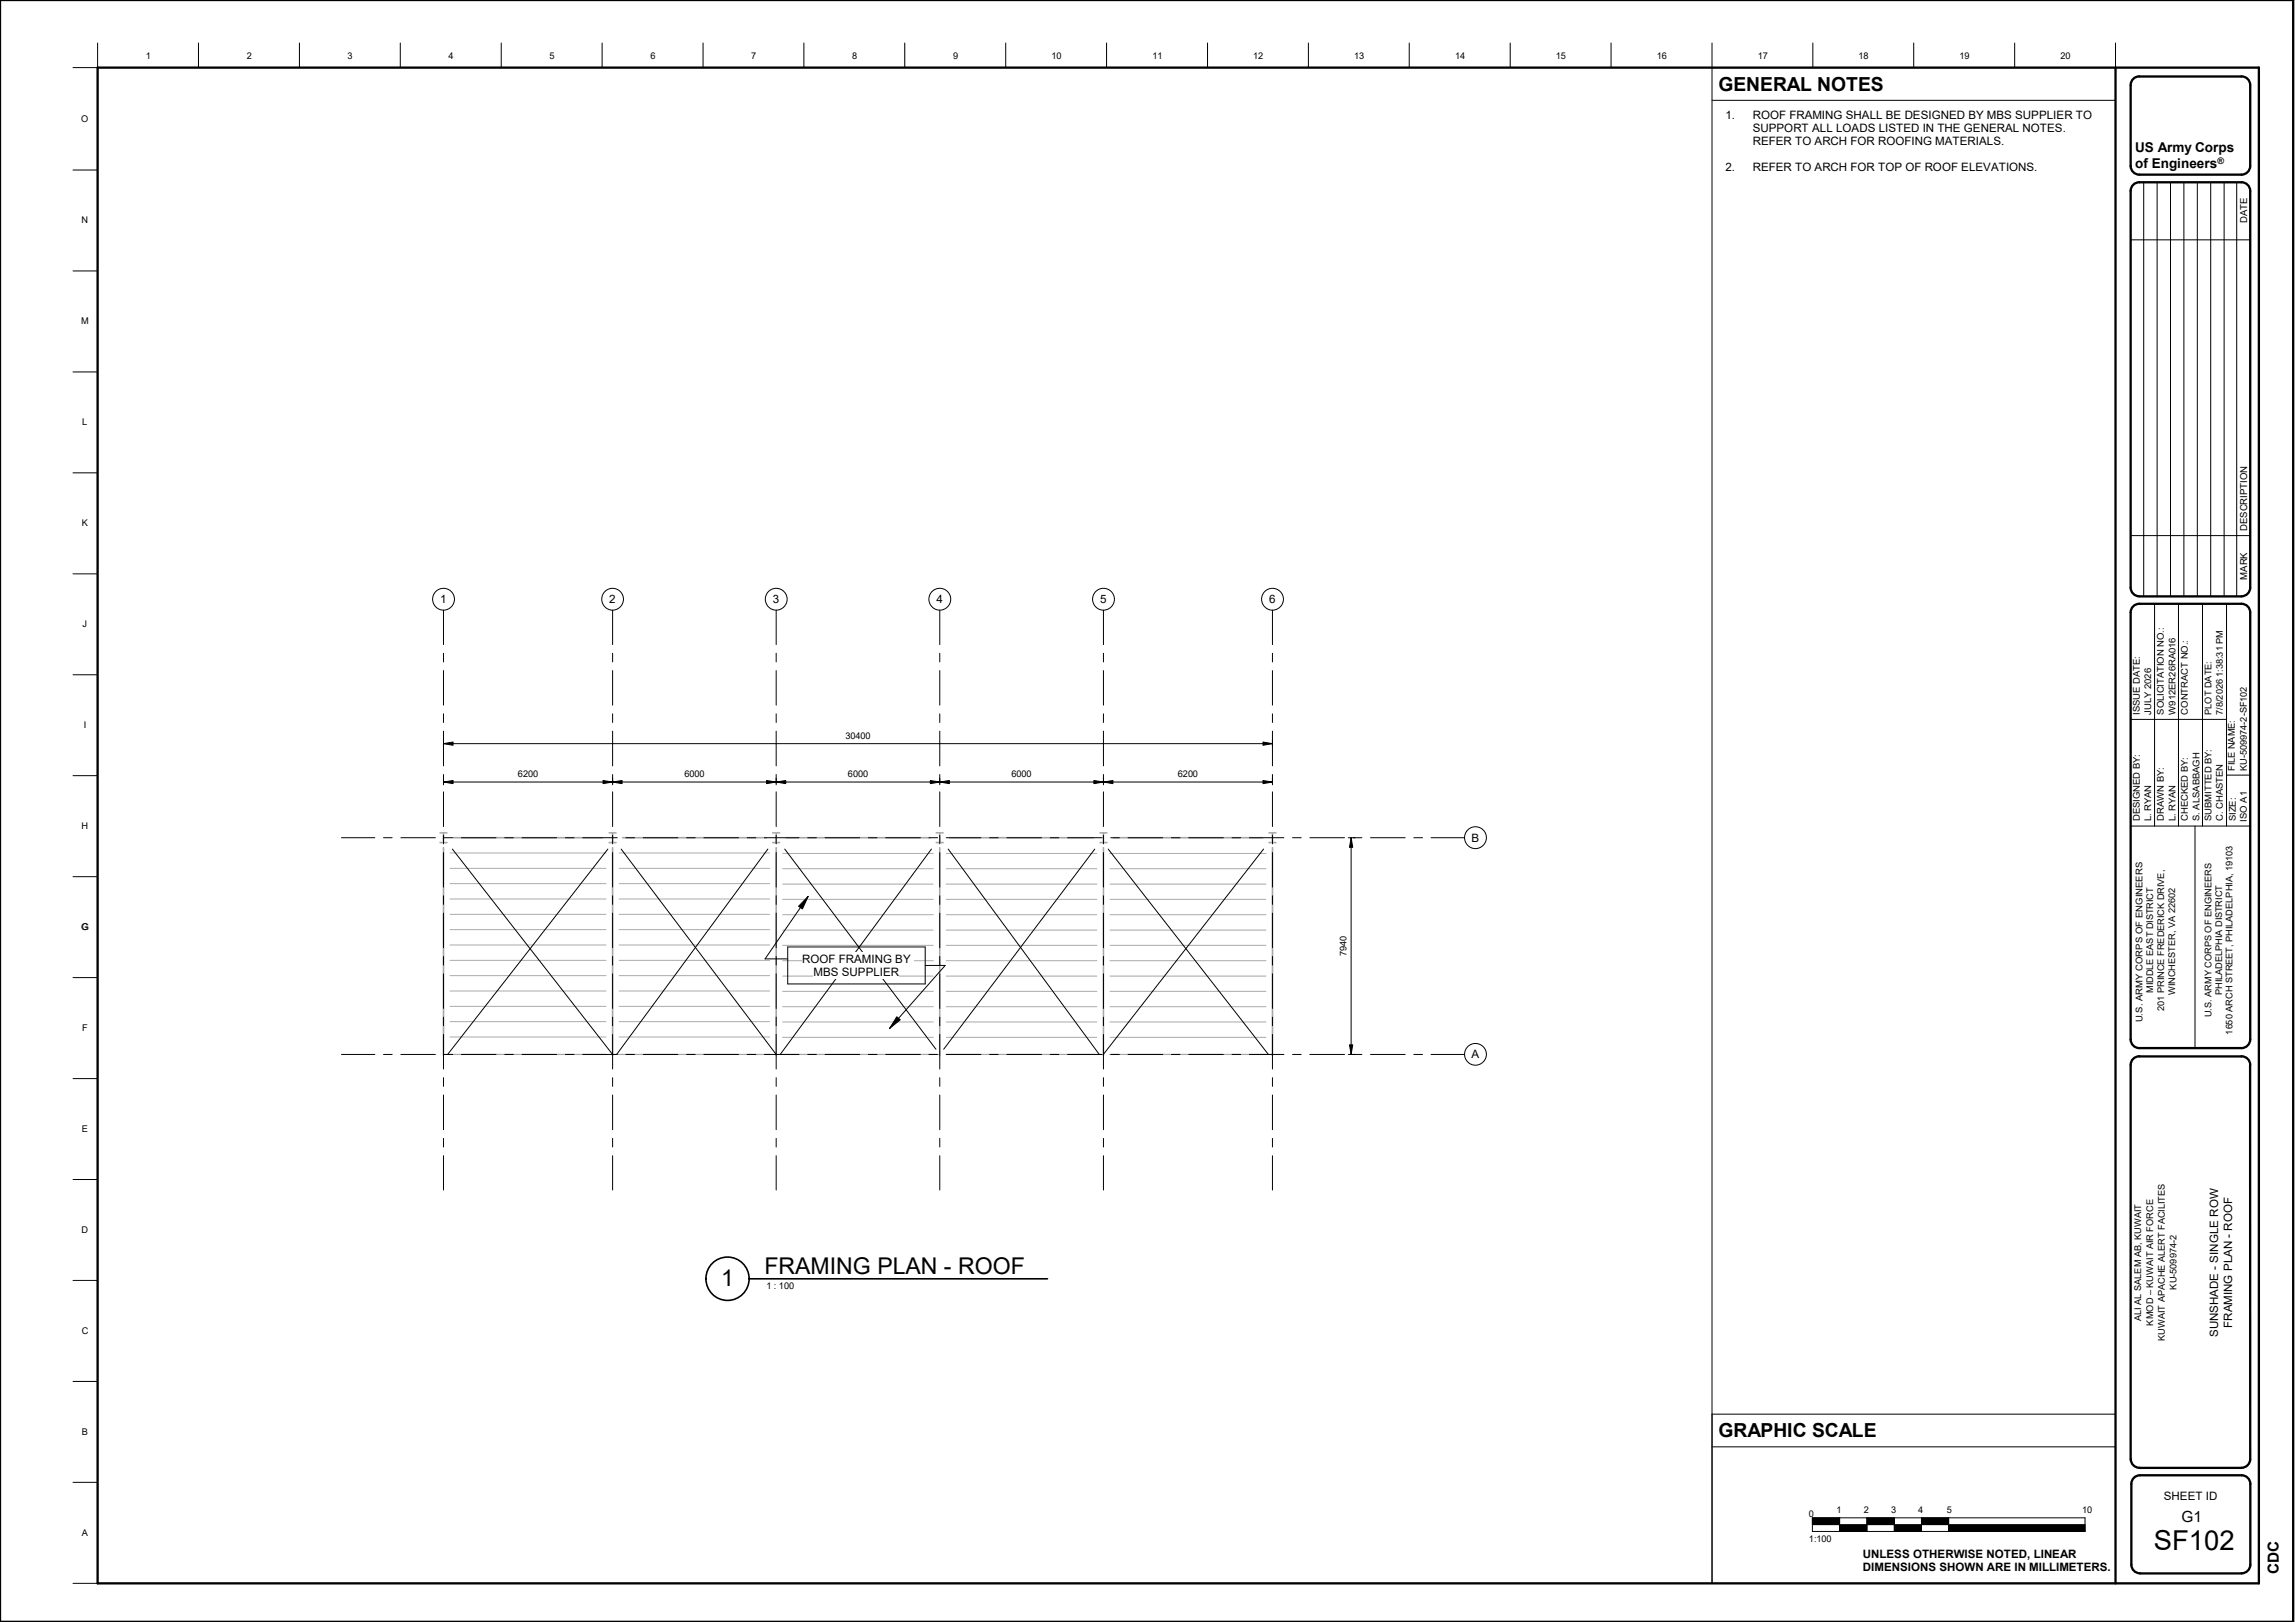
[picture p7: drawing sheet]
<svg xmlns="http://www.w3.org/2000/svg" width="841mm" height="594mm" viewBox="0 0 841 594" stroke-linecap="round" stroke-linejoin="round" font-family="sans-serif">
<defs><g id="words">
<text font-size="10.1" x="789.3" y="567.7">SF102</text>
<g font-size="8.5">
<text x="280.2" y="466.6">FRAMING PLAN -</text>
<text x="351.2" y="466.6">ROOF</text>
<text x="264.3" y="471.1">1</text>
</g>
<g font-size="7.1">
<text x="629.8" y="33.3">GENERAL NOTES</text>
<text x="629.8" y="526.5">GRAPHIC SCALE</text>
</g>
<g font-size="5.6">
<text x="799.5" y="557.3">G1</text>
<text x="835.2" y="576.4" transform="rotate(-90 835.2 576.4)">CDC</text>
</g>
<g font-size="5">
<text x="782.4" y="55.7">US Army Corps</text>
<text x="782.4" y="61.5">of Engineers</text>
</g>
<g font-size="4.2">
<text x="632.3" y="43.7">1.</text>
<text x="642.3" y="43.7">ROOF FRAMING SHALL BE DESIGNED BY MBS SUPPLIER TO</text>
<text x="642.3" y="48.4">SUPPORT ALL LOADS LISTED IN THE GENERAL NOTES.</text>
<text x="642.3" y="53.2">REFER TO ARCH FOR ROOFING MATERIALS.</text>
<text x="632.3" y="62.7">2.</text>
<text x="642.3" y="62.7">REFER TO ARCH FOR TOP OF ROOF ELEVATIONS.</text>
<text x="161.3" y="220.9">1</text>
<text x="223.3" y="220.9">2</text>
<text x="283.2" y="220.9">3</text>
<text x="343.2" y="220.9">4</text>
<text x="403.1" y="220.9">5</text>
<text x="465.1" y="220.9">6</text>
<text x="539.2" y="308.3">B</text>
<text x="294" y="352.7">ROOF FRAMING BY</text>
<text x="298.1" y="357.5">MBS SUPPLIER</text>
<text x="539.2" y="387.6">A</text>
<text x="812.9" y="489.7" transform="rotate(-90 812.9 489.7)">SUNSHADE - SINGLE ROW</text>
<text x="818" y="486.3" transform="rotate(-90 818 486.3)">FRAMING PLAN - ROOF</text>
<text x="793" y="549.5">SHEET ID</text>
<text x="682.7" y="570.6">UNLESS OTHERWISE NOTED, LINEAR</text>
<text x="682.7" y="575.6">DIMENSIONS SHOWN ARE IN MILLIMETERS.</text>
</g>
<g font-size="3.5">
<text x="823.5" y="81.6" transform="rotate(-90 823.5 81.6)">DATE</text>
<text x="823.5" y="194.5" transform="rotate(-90 823.5 194.5)">DESCRIPTION</text>
<text x="823.5" y="212.3" transform="rotate(-90 823.5 212.3)">MARK</text>
</g>
<g font-size="3.4">
<text x="53.5" y="21.8">1</text>
<text x="90.4" y="21.8">2</text>
<text x="127.4" y="21.8">3</text>
<text x="164.4" y="21.8">4</text>
<text x="201.3" y="21.8">5</text>
<text x="238.3" y="21.8">6</text>
<text x="275.3" y="21.8">7</text>
<text x="312.2" y="21.8">8</text>
<text x="349.2" y="21.8">9</text>
<text x="385.3" y="21.8">10</text>
<text x="422.3" y="21.8">11</text>
<text x="459.3" y="21.8">12</text>
<text x="496.2" y="21.8">13</text>
<text x="533.2" y="21.8">14</text>
<text x="570.2" y="21.8">15</text>
<text x="607.2" y="21.8">16</text>
<text x="644.1" y="21.8">17</text>
<text x="681.1" y="21.8">18</text>
<text x="718.1" y="21.8">19</text>
<text x="755.1" y="21.8">20</text>
<text x="29.8" y="44.8">O</text>
<text x="29.9" y="81.8">N</text>
<text x="29.7" y="118.7">M</text>
<text x="30.1" y="155.7">L</text>
<text x="30" y="192.7">K</text>
<text x="30.2" y="229.7">J</text>
<text x="784.2" y="261.8" transform="rotate(-90 784.2 261.8)">ISSUE DATE:</text>
<text x="788.3" y="261.8" transform="rotate(-90 788.3 261.8)">JULY 2026</text>
<text x="793" y="261.8" transform="rotate(-90 793 261.8)">SOLICITATION NO.:</text>
<text x="797.2" y="261.8" transform="rotate(-90 797.2 261.8)">W912ER26RA016</text>
<text x="801.8" y="261.8" transform="rotate(-90 801.8 261.8)">CONTRACT NO.:</text>
<text x="810.4" y="261.8" transform="rotate(-90 810.4 261.8)">PLOT DATE:</text>
<text x="814.6" y="261.8" transform="rotate(-90 814.6 261.8)">7/8/2026 1:38:31 PM</text>
<text x="30.7" y="266.7">I</text>
<text x="309.8" y="270.7">30400</text>
<text x="189.8" y="284.7">6200</text>
<text x="250.8" y="284.7">6000</text>
<text x="310.7" y="284.7">6000</text>
<text x="370.7" y="284.7">6000</text>
<text x="431.6" y="284.7">6200</text>
<text x="818.9" y="282.3" transform="rotate(-90 818.9 282.3)">FILE NAME:</text>
<text x="823.4" y="282.3" transform="rotate(-90 823.4 282.3)">KU-509974-2-SF102</text>
<text x="29.9" y="303.6">H</text>
<text x="784.2" y="300.8" transform="rotate(-90 784.2 300.8)">DESIGNED BY:</text>
<text x="788.3" y="300.8" transform="rotate(-90 788.3 300.8)">L. RYAN</text>
<text x="793" y="300.8" transform="rotate(-90 793 300.8)">DRAWN BY:</text>
<text x="797.2" y="300.8" transform="rotate(-90 797.2 300.8)">L. RYAN</text>
<text x="801.8" y="300.8" transform="rotate(-90 801.8 300.8)">CHECKED BY:</text>
<text x="806" y="300.8" transform="rotate(-90 806 300.8)">S. ALSABBAGH</text>
<text x="810.4" y="300.8" transform="rotate(-90 810.4 300.8)">SUBMITTED BY:</text>
<text x="814.6" y="300.8" transform="rotate(-90 814.6 300.8)">C. CHASTEN</text>
<text x="819.3" y="300.8" transform="rotate(-90 819.3 300.8)">SIZE:</text>
<text x="823.4" y="300.9" transform="rotate(-90 823.4 300.9)">ISO A1</text>
<text x="29.8" y="340.6">G</text>
<text x="493.5" y="350.2" transform="rotate(-90 493.5 350.2)">7940</text>
<text x="789.1" y="363.7" transform="rotate(-90 789.1 363.7)">MIDDLE EAST DISTRICT</text>
<text x="797.1" y="364.5" transform="rotate(-90 797.1 364.5)">WINCHESTER, VA 22602</text>
<text x="814.3" y="364.5" transform="rotate(-90 814.3 364.5)">PHILADELPHIA DISTRICT</text>
<text x="793.1" y="370.2" transform="rotate(-90 793.1 370.2)">201 PRINCE FREDERICK DRIVE,</text>
<text x="30.1" y="377.6">F</text>
<text x="785.2" y="374.5" transform="rotate(-90 785.2 374.5)">U.S. ARMY CORPS OF ENGINEERS</text>
<text x="810.4" y="372.7" transform="rotate(-90 810.4 372.7)">U.S. ARMY CORPS OF ENGINEERS</text>
<text x="818.1" y="378.9" transform="rotate(-90 818.1 378.9)">1650 ARCH STREET, PHILADELPHIA, 19103</text>
<text x="30" y="414.6">E</text>
<text x="29.9" y="451.6">D</text>
<text x="280.8" y="472.3">1 : 100</text>
<text x="797.6" y="472.3" transform="rotate(-90 797.6 472.3)">KU-509974-2</text>
<text x="784.6" y="483.7" transform="rotate(-90 784.6 483.7)">ALI AL SALEM AB, KUWAIT</text>
<text x="789.1" y="485.5" transform="rotate(-90 789.1 485.5)">KMOD – KUWAIT AIR FORCE</text>
<text x="29.9" y="488.7">C</text>
<text x="793.4" y="491.2" transform="rotate(-90 793.4 491.2)">KUWAIT APACHE ALERT FACILITES</text>
<text x="30" y="525.6">B</text>
<text x="662.9" y="555.5">0</text>
<text x="673" y="554.1">1</text>
<text x="683" y="554.1">2</text>
<text x="693" y="554.1">3</text>
<text x="703" y="554.1">4</text>
<text x="713.4" y="554.1">5</text>
<text x="763" y="554.1">10</text>
<text x="30" y="562.5">A</text>
<text x="662.9" y="564.9">1:100</text>
</g>
<text font-size="3.3" x="812.6" y="60">®</text>
</g></defs>
<g fill="none" stroke="#aaa" stroke-width=".59">
<path d="M161.2 308.6h2.6M161.2 305.1h2.6M162.5 305.1v3.5M162.5 310.5v76.1M166.2 306.8h54.6M223.2 308.6h2.6M223.2 305.1h2.6M224.5 305.1v3.5M224.5 310.5v76.1M228.1 306.8h52.7M283.2 308.6h2.5M283.2 305.1h2.5"/>
<path d="M284.4 305.1v3.5M284.4 310.5v76.1M288.1 306.8h52.6M343.1 308.6h2.6M343.1 305.1h2.6M344.4 305.1v3.5M344.4 310.5v76.1M348 306.8h52.7M403.1 308.6h2.5M403.1 305.1h2.5M404.4 305.1v3.5M404.4 310.5v76.1"/>
<path d="M408 306.8h54.7M465 308.6h2.6M465 305.1h2.6M466.3 305.1v3.5M466.3 310.5v76.1"/>
</g>
<g fill="none" stroke="#aaa" stroke-width=".37">
<path d="M164.9 312.4h57.2M164.9 318.1h57.2M226.9 312.4h55.2M226.9 318.1h55.2M286.8 312.6h55.2M286.8 318.2h55.2M346.8 312.6h55.2M346.8 318.2h55.2M406.7 312.6h57.2M406.7 318.2h57.2M164.9 323.6h57.2M164.9 329.3h57.2"/>
<path d="M164.9 334.9h57.2M226.9 323.6h55.2M226.9 329.3h55.2M226.9 334.9h55.2M286.8 323.8h55.2M286.8 329.4h55.2M286.8 335h55.2M346.8 323.8h55.2M346.8 329.4h55.2M346.8 335h55.2M406.7 323.8h57.2M406.7 329.4h57.2"/>
<path d="M406.7 335h57.2M164.9 340.5h57.2M164.9 346.1h57.2M164.9 351.7h57.2M164.9 357.3h57.2M226.9 340.5h55.2M226.9 346.1h55.2M226.9 351.7h55.2M226.9 357.3h55.2M286.8 340.7h55.2M286.8 346.2h55.2M286.8 351.9h55.2"/>
<path d="M286.8 357.5h55.2M346.8 340.7h55.2M346.8 346.2h55.2M346.8 351.9h55.2M346.8 357.5h55.2M406.7 340.7h57.2M406.7 346.2h57.2M406.7 351.9h57.2M406.7 357.5h57.2M164.9 363h57.2M164.9 368.6h57.2M164.9 374.2h57.2"/>
<path d="M164.9 379.8h57.2M226.9 363h55.2M226.9 368.6h55.2M226.9 374.2h55.2M226.9 379.8h55.2M286.8 363.1h55.2M286.8 368.7h55.2M286.8 374.3h55.2M286.8 379.9h55.2M346.8 363.1h55.2M346.8 368.7h55.2M346.8 374.3h55.2"/>
<path d="M346.8 379.9h55.2M406.7 363.1h57.2M406.7 368.7h57.2M406.7 374.3h57.2M406.7 379.9h57.2M162.5 386.2h59.6M224.5 386.2h57.6M284.4 386.2h60M346.8 386.2h57.6M406.7 386.2h59.6"/>
</g>
<g fill="none" stroke="#000" stroke-width=".37">
<path d="M165.8 311l58.7 75.2M222.8 311l-58.8 75.2M227.6 311l56.8 75.2M281.4 311l-55.4 75.2M287.6 311l55.4 73.3M341.3 311l-55.4 75.2M347.5 311l55.3 75.2M401.2 311l-55.4 73.3M406.1 311l58.7 75.2M463 311l-58.7 75.2"/>
<circle cx="162.5" cy="219.5" r="4"/>
</g>
<path d="M164.9 386.2h57.2M226.9 386.2h55.2M286.8 386.2h55.2M346.8 386.2h55.2M406.7 386.2h57.2" fill="none" stroke="#aaa" stroke-width=".42"/>
<path d="M161.3 217.1h2.4v4.7h-2.4z" fill="#fff"/>
<g fill="none" stroke="#000" stroke-width=".37">
<path d="M162.5 223.5v12.6M162.5 239.3v3.1M162.5 245.6v12.7M162.5 261.5v3.1M162.5 267.8v12.7M162.5 283.7v3.2M162.5 290v12.7M162.5 305.9v3.2M162.5 312.3v12.6M162.5 328.1v3.2M162.5 334.4v12.7M162.5 350.3v3.2"/>
<path d="M162.5 356.7v12.7M162.5 372.5v3.2M162.5 378.9v12.6M162.5 394.7v3.2M162.5 401.1v12.7M162.5 416.9v3.2M162.5 423.3v12.6"/>
<circle cx="224.5" cy="219.5" r="4"/>
</g>
<path d="M223.3 217.1h2.3v4.7h-2.3z" fill="#fff"/>
<g fill="none" stroke="#000" stroke-width=".37">
<path d="M224.5 223.5v12.6M224.5 239.3v3.1M224.5 245.6v12.7M224.5 261.5v3.1M224.5 267.8v12.7M224.5 283.7v3.2M224.5 290v12.7M224.5 305.9v3.2M224.5 312.3v12.6M224.5 328.1v3.2M224.5 334.4v12.7M224.5 350.3v3.2"/>
<path d="M224.5 356.7v12.7M224.5 372.5v3.2M224.5 378.9v12.6M224.5 394.7v3.2M224.5 401.1v12.7M224.5 416.9v3.2M224.5 423.3v12.6"/>
<circle cx="284.5" cy="219.5" r="4"/>
</g>
<path d="M283.2 217.1h2.4v4.7h-2.4z" fill="#fff"/>
<g fill="none" stroke="#000" stroke-width=".37">
<path d="M284.4 223.5v12.6M284.4 239.3v3.1M284.4 245.6v12.7M284.4 261.5v3.1M284.4 267.8v12.7M284.4 283.7v3.2M284.4 290v12.7M284.4 305.9v3.2M284.4 312.3v12.6M284.4 328.1v3.2M284.4 334.4v12.7M284.4 350.3v3.2"/>
<path d="M284.4 356.7v12.7M284.4 372.5v3.2M284.4 378.9v12.6M284.4 394.7v3.2M284.4 401.1v12.7M284.4 416.9v3.2M284.4 423.3v12.6"/>
<circle cx="344.4" cy="219.5" r="4"/>
</g>
<path d="M343.2 217.1h2.3v4.7h-2.3z" fill="#fff"/>
<g fill="none" stroke="#000" stroke-width=".37">
<path d="M344.4 223.5v12.6M344.4 239.3v3.1M344.4 245.6v12.7M344.4 261.5v3.1M344.4 267.8v12.7M344.4 283.7v3.2M344.4 290v12.7M344.4 305.9v3.2M344.4 312.3v12.6M344.4 328.1v3.2M344.4 334.4v12.7M344.4 350.3v3.2"/>
<path d="M344.4 356.7v12.7M344.4 372.5v3.2M344.4 378.9v12.6M344.4 394.7v3.2M344.4 401.1v12.7M344.4 416.9v3.2M344.4 423.3v12.6"/>
<circle cx="404.4" cy="219.5" r="4"/>
</g>
<path d="M403.1 217.1h2.4v4.7h-2.4z" fill="#fff"/>
<g fill="none" stroke="#000" stroke-width=".37">
<path d="M404.4 223.5v12.6M404.4 239.3v3.1M404.4 245.6v12.7M404.4 261.5v3.1M404.4 267.8v12.7M404.4 283.7v3.2M404.4 290v12.7M404.4 305.9v3.2M404.4 312.3v12.6M404.4 328.1v3.2M404.4 334.4v12.7M404.4 350.3v3.2"/>
<path d="M404.4 356.7v12.7M404.4 372.5v3.2M404.4 378.9v12.6M404.4 394.7v3.2M404.4 401.1v12.7M404.4 416.9v3.2M404.4 423.3v12.6"/>
<circle cx="466.3" cy="219.5" r="4"/>
</g>
<path d="M465.1 217.1h2.3v4.7h-2.3z" fill="#fff"/>
<g fill="none" stroke="#000" stroke-width=".37">
<path d="M466.3 223.5v12.6M466.3 239.3v3.1M466.3 245.6v12.7M466.3 261.5v3.1M466.3 267.8v12.7M466.3 283.7v3.2M466.3 290v12.7M466.3 305.9v3.2M466.3 312.3v12.6M466.3 328.1v3.2M466.3 334.4v12.7M466.3 350.3v3.2"/>
<path d="M466.3 356.7v12.7M466.3 372.5v3.2M466.3 378.9v12.6M466.3 394.7v3.2M466.3 401.1v12.7M466.3 416.9v3.2M466.3 423.3v12.6"/>
<circle cx="540.7" cy="306.8" r="4"/>
</g>
<path d="M539.2 304.5h2.8v4.7h-2.8z" fill="#fff"/>
<g fill="none" stroke="#000" stroke-width=".37">
<path d="M125.1 306.8h12.3M140.5 306.8h3.2M146.9 306.8h12.7M162.7 306.8h3.2M169.1 306.8h12.7M185 306.8h3.1M191.3 306.8h12.7M207.2 306.8h3.2M213.5 306.8h12.7M229.4 306.8h3.1M235.7 306.8h12.7M251.6 306.8h3.2"/>
<path d="M257.9 306.8h12.7M273.8 306.8h3.2M280.1 306.8h12.7M296 306.8h3.2M302.3 306.8h12.7M318.2 306.8h3.2M324.6 306.8h12.7M340.4 306.8h3.2M346.8 306.8h12.7M362.6 306.8h3.2M369 306.8h12.7M384.9 306.8h3.1"/>
<path d="M391.2 306.8h12.7M407 306.8h3.2M413.4 306.8h12.7M429.3 306.8h3.1M435.6 306.8h12.7M451.5 306.8h3.2M457.8 306.8h12.7M473.7 306.8h3.1M480 306.8h12.7M495.9 306.8h3.2M502.2 306.8h12.7M518.1 306.8h3.2"/>
<path d="M524.4 306.8h12.3M296.2 328.3l-2.2 4.6-1.3-1zM296.2 328.3l-15.8 22.9h8.3M288.7 346.8h50.3v13.6h-50.3zM339 353.6h7.4l-20.4 23.1M328.6 372.4l1.3 1.1-3.9 3.2z"/>
</g>
<path d="M296.2 328.3l-2.2 4.6-1.3-1zM328.6 372.4l1.3 1.1-3.9 3.2z" fill="#000"/>
<g fill="#fff">
<path d="M294 348.9h40.9v4.8h-40.9z"/>
<path d="M298.1 353.7h31.4v4.7h-31.4z"/>
</g>
<circle cx="540.7" cy="386.2" r="4" fill="none" stroke="#000" stroke-width=".37"/>
<path d="M539.2 383.8h2.8v4.7h-2.8z" fill="#fff"/>
<g fill="none" stroke="#000" stroke-width=".37">
<path d="M35.8 15.7v9.1h-9M72.7 15.7v9.1M109.7 15.7v9.1M146.7 15.7v9.1M183.7 15.7v9.1M220.6 15.7v9.1M257.6 15.7v9.1M294.6 15.7v9.1M331.6 15.7v9.1M368.6 15.7v9.1M405.5 15.7v9.1M442.5 15.7v9.1"/>
<path d="M479.5 15.7v9.1M516.4 15.7v9.1M553.4 15.7v9.1M590.4 15.7v9.1M627.4 15.7v564.2M664.3 15.7v9.1M701.3 15.7v9.1M738.3 15.7v9.1M775.3 15.7v9.1h-147.9M627.4 36.7h147.9M26.8 62.3h9M785.6 66.8v151.6"/>
<path d="M790.5 66.8v151.6M795.4 66.8v151.6M800.3 66.8v151.6M805.2 66.8v151.6M810.1 66.8v151.6M815 66.8v151.6M819.7 66.8v151.6M26.8 99.2h9M780.8 87.8h43.8M26.8 136.2h9M26.8 173.2h9M780.8 196.2h43.8"/>
<path d="M26.8 210.2h9M789.6 221.1v81.5M798.3 221.1v81.5M807.1 221.1v81.5M815.9 221.1v81.5M26.8 247.1h9M162.5 272.4l3.5-.6v1.2zM162.5 270.9v2.5M162.5 272.4h303.8M462.8 271.8l3.5 .6-3.5 .6zM466.3 270.9v2.5M780.8 263.5h35.1"/>
<path d="M26.8 284.1h9M162.5 286.4l3.5-.5v1.1zM162.5 286.4h303.8M162.5 285v2.4M221 285.9l3.5 .5-3.5 .6zM224.5 286.4l3.5-.5v1.1zM224.5 285v2.4M280.9 285.9l3.5 .5-3.5 .6zM284.4 286.4l3.6-.5v1.1zM284.4 285v2.4M340.9 285.9l3.5 .5-3.5 .6zM344.4 286.4l3.5-.5v1.1z"/>
<path d="M344.4 285v2.4M400.9 285.9l3.5 .5-3.5 .6zM404.4 286.4l3.4-.5v1.1zM404.4 285v2.4M462.8 285.9l3.5 .5-3.5 .6zM466.3 285v2.4M815.9 283.9h8.7M494.1 306.8h2.5M495.1 306.8l.6 3.5h-1.2zM495.1 306.8v79.4M780.8 302.6h43.8M804.4 302.6v81.3"/>
<path d="M26.8 321.1h9M26.8 358.1h9M26.8 395.1h9M125.1 386.2h12.3M140.5 386.2h3.2M146.9 386.2h12.7M162.7 386.2h3.2M169.1 386.2h12.7M185 386.2h3.1M191.3 386.2h12.7M207.2 386.2h3.2M213.5 386.2h12.7"/>
<path d="M229.4 386.2h3.1M235.7 386.2h12.7M251.6 386.2h3.2M257.9 386.2h12.7M273.8 386.2h3.2M280.1 386.2h12.7M296 386.2h3.2M302.3 386.2h12.7M318.2 386.2h3.2M324.6 386.2h12.7M340.4 386.2h3.2M346.8 386.2h12.7"/>
<path d="M362.6 386.2h3.2M369 386.2h12.7M384.9 386.2h3.1M391.2 386.2h12.7M407 386.2h3.2M413.4 386.2h12.7M429.3 386.2h3.1M435.6 386.2h12.7M451.5 386.2h3.2M457.8 386.2h12.7M473.7 386.2h3.1M480 386.2h12.7"/>
<path d="M494.1 386.2h5M494.5 382.7h1.2l-.6 3.5zM502.2 386.2h12.7M518.1 386.2h3.2M524.4 386.2h12.3M26.8 432h9M26.8 469h9M26.8 506h9M627.4 517.9h147.9M627.4 529.9h147.9M26.8 542.9h9M26.8 579.9h9"/>
</g>
<g fill="#000">
<path d="M162.5 272.4l3.5-.6v1.2zM462.8 271.8l3.5 .6-3.5 .6zM162.5 286.4l3.5-.5v1.1zM224.5 286.4l3.5-.5v1.1zM221 285.9l3.5 .5-3.5 .6zM284.4 286.4l3.6-.5v1.1zM280.9 285.9l3.5 .5-3.5 .6zM344.4 286.4l3.5-.5v1.1zM340.9 285.9l3.5 .5-3.5 .6zM404.4 286.4l3.4-.5v1.1zM400.9 285.9l3.5 .5-3.5 .6zM462.8 285.9l3.5 .5-3.5 .6z"/>
<path d="M495.1 306.8l.6 3.5h-1.2zM494.5 382.7h1.2l-.6 3.5z"/>
</g>
<g fill="none" stroke="#000" stroke-width=".85">
<path d="M0 0h840.4v594h-840.4zM35.8 24.8h792v555.1h-792zM775.3 24.8v555.1M780.8 31.2v29.6a3.2 3.2 0 0 0 3.2 3.2h37.4a3.2 3.2 0 0 0 3.2-3.2v-29.6M784 28a3.1 3.1 0 0 0-3.2 3.2M784 28h37.4M821.4 28a3.2 3.2 0 0 1 3.2 3.2M780.8 215.2a3.2 3.2 0 0 0 3.2 3.2h37.4a3.3 3.3 0 0 0 3.2-3.2M780.8 215.3v-145.4a3.1 3.1 0 0 1 3.2-3.1h37.4a3.2 3.2 0 0 1 3.2 3.1v145.4M780.8 380.7a3.2 3.2 0 0 0 3.2 3.2h37.4a3.2 3.2 0 0 0 3.2-3.2M780.8 380.7v-156.4a3.1 3.1 0 0 1 3.2-3.2h37.4a3.2 3.2 0 0 1 3.2 3.2v156.4M824.6 390.1v144.4"/>
<path d="M824.6 390.1a3.2 3.2 0 0 0-3.2-3.2h-37.4a3.1 3.1 0 0 0-3.2 3.2v144.4M780.8 534.4a3.2 3.2 0 0 0 3.2 3.2M824.6 534.4a3.2 3.2 0 0 1-3.2 3.2h-37.4M781 573.1a3.2 3.2 0 0 0 3.2 3.1l37.3 .1a3.3 3.3 0 0 0 3.2-3.2M781 573.1v-29.6a3.1 3.1 0 0 1 3.2-3.2h37.3a3.2 3.2 0 0 1 3.2 3.2v29.6"/>
</g>
<circle cx="266.6" cy="468.4" r="7.9" fill="none" stroke="#000" stroke-width=".59"/>
<g fill="#fff">
<path d="M280.8 469.2h10.2v3.9h-10.2z"/>
<path d="M264.3 463.5h4.6v9.5h-4.6z"/>
<path d="M280.2 459h65.7v9.5h-65.7z"/>
<path d="M345.9 459h2.9v9.5h-2.9z"/>
<path d="M351.2 459h24.4v9.5h-24.4z"/>
</g>
<path d="M274.5 468.4h109.4" fill="none" stroke="#000" stroke-width=".59"/>
<g fill="#fff">
<path d="M632.3 39.9h4.8v4.7h-4.8z"/>
<path d="M642.3 39.9h125.5v4.7h-125.5z"/>
<path d="M642.3 44.6h116v4.8h-116z"/>
<path d="M642.3 49.4h92.2v4.7h-92.2z"/>
<path d="M632.3 58.9h4.8v4.8h-4.8z"/>
<path d="M642.3 58.9h104.4v4.8h-104.4z"/>
</g>
<path d="M664.2 555.9h99.9v5h-99.9zM664.2 558.4h99.9M674.2 555.9v5M684.1 555.9v5M694.1 555.9v5M704.1 555.9v5M714.1 555.9v5" fill="none" stroke="#000" stroke-width=".37"/>
<path d="M664.2 555.9h10v2.5h-10zM684.1 555.9h10v2.5h-10zM704.1 555.9h10v2.5h-10zM674.2 558.4h9.9v2.5h-9.9zM694.1 558.4h10v2.5h-10zM714.1 558.4h50v2.5h-50z" fill="#000"/>
<use href="#words"/>
</svg>
